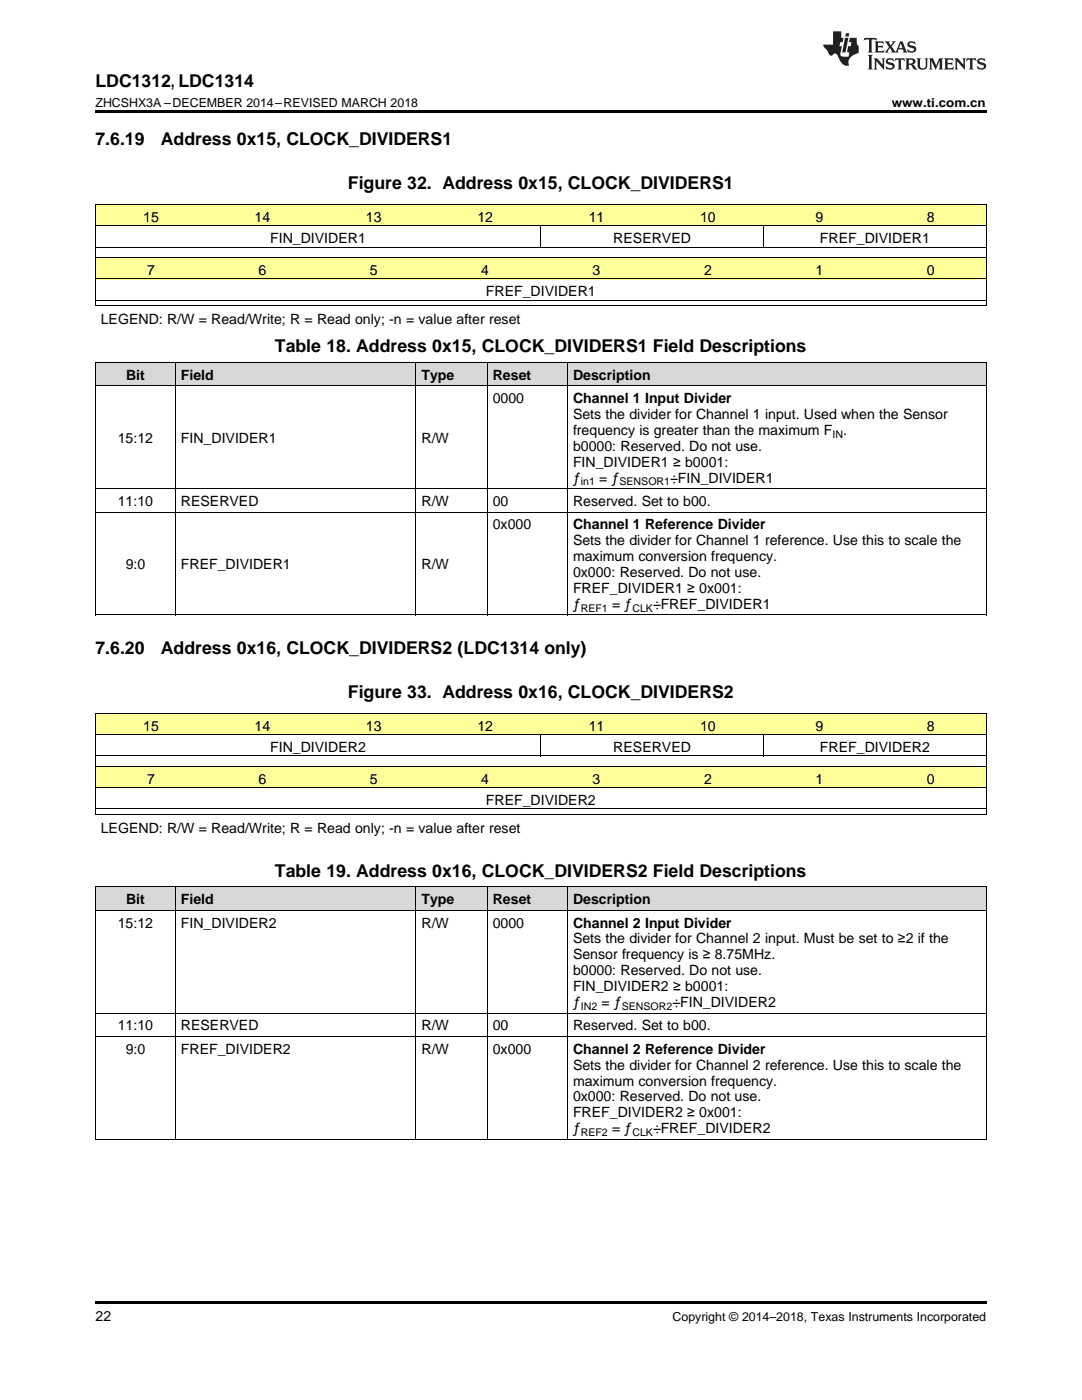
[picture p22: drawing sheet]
<svg xmlns="http://www.w3.org/2000/svg" width="216mm" height="279mm" viewBox="0 0 216 279" stroke-linecap="round" stroke-linejoin="round" font-family="sans-serif">
<defs><g id="words">
<g font-size="3.5">
<text x="19" y="17.3">LDC1312, LDC1314</text>
<text x="19" y="28.9">7.6.19</text>
<text x="32.1" y="28.9">Address 0x15, CLOCK_DIVIDERS1</text>
<text x="69.4" y="37.7">Figure 32. Address 0x15, CLOCK_DIVIDERS1</text>
<text x="54.9" y="70.3">Table 18. Address 0x15, CLOCK_DIVIDERS1 Field Descriptions</text>
<text x="19" y="130.5">7.6.20</text>
<text x="32.1" y="130.5">Address 0x16, CLOCK_DIVIDERS2 (LDC1314 only)</text>
<text x="69.4" y="139.3">Figure 33. Address 0x16, CLOCK_DIVIDERS2</text>
<text x="54.9" y="174.9">Table 19. Address 0x16, CLOCK_DIVIDERS2 Field Descriptions</text>
</g>
<g font-size="2.8">
<text x="28.6" y="44.3">15</text>
<text x="50.8" y="44.3">14</text>
<text x="73" y="44.3">13</text>
<text x="95.2" y="44.3">12</text>
<text x="117.5" y="44.3">11</text>
<text x="139.7" y="44.3">10</text>
<text x="162.7" y="44.3">9</text>
<text x="184.9" y="44.3">8</text>
<text x="53.9" y="48.5">FIN_DIVIDER1</text>
<text x="122.4" y="48.5">RESERVED</text>
<text x="163.6" y="48.5">FREF_DIVIDER1</text>
<text x="29.4" y="54.9">7</text>
<text x="51.6" y="54.9">6</text>
<text x="73.8" y="54.9">5</text>
<text x="96" y="54.9">4</text>
<text x="96.9" y="59.1">FREF_DIVIDER1</text>
<text x="118.3" y="54.9">3</text>
<text x="140.5" y="54.9">2</text>
<text x="162.7" y="54.9">1</text>
<text x="184.9" y="54.9">0</text>
<text x="20.1" y="64.6">LEGEND: R/W = Read/Write; R = Read only; -n = value after reset</text>
<text x="25.2" y="75.8">Bit</text>
<text x="36.1" y="75.8">Field</text>
<text x="84.1" y="75.8">Type</text>
<text x="98.3" y="75.8">Reset</text>
<text x="114.3" y="75.8">Description</text>
<text x="98.3" y="80.4">0000</text>
<text x="114.3" y="80.4">Channel 1 Input Divider</text>
<text x="114.3" y="83.6">Sets the divider for Channel 1 input. Used when the Sensor</text>
<text x="23.5" y="88.4">15:12</text>
<text x="36.1" y="88.4">FIN_DIVIDER1</text>
<text x="84.1" y="88.4">R/W</text>
<text x="114.3" y="86.8">frequency is greater than the maximum F</text>
<text x="114.3" y="90">b0000: Reserved. Do not use.</text>
<text x="168.2" y="86.8">.</text>
<text x="114.3" y="93.1">FIN_DIVIDER1 ≥ b0001:</text>
<text x="23.5" y="101">11:10</text>
<text x="36.1" y="101">RESERVED</text>
<text x="84.1" y="101">R/W</text>
<text x="98.3" y="101">00</text>
<text x="114.3" y="96.3">ƒ</text>
<text x="114.3" y="101">Reserved. Set to b00.</text>
<text x="119.6" y="96.3">= ƒ</text>
<text x="133.7" y="96.3">÷FIN_DIVIDER1</text>
<text x="98.3" y="105.6">0x000</text>
<text x="114.3" y="105.6">Channel 1 Reference Divider</text>
<text x="25.1" y="113.6">9:0</text>
<text x="36.1" y="113.6">FREF_DIVIDER1</text>
<text x="84.1" y="113.6">R/W</text>
<text x="114.3" y="108.8">Sets the divider for Channel 1 reference. Use this to scale the</text>
<text x="114.3" y="112">maximum conversion frequency.</text>
<text x="114.3" y="115.1">0x000: Reserved. Do not use.</text>
<text x="114.3" y="118.3">FREF_DIVIDER1 ≥ 0x001:</text>
<text x="114.3" y="121.5">ƒ</text>
<text x="122.1" y="121.5">= ƒ</text>
<text x="130.3" y="121.5">÷FREF_DIVIDER1</text>
<text x="28.6" y="145.8">15</text>
<text x="50.8" y="145.8">14</text>
<text x="73" y="145.8">13</text>
<text x="95.2" y="145.8">12</text>
<text x="117.5" y="145.8">11</text>
<text x="139.7" y="145.8">10</text>
<text x="162.7" y="145.8">9</text>
<text x="184.9" y="145.8">8</text>
<text x="53.9" y="150.1">FIN_DIVIDER2</text>
<text x="122.4" y="150.1">RESERVED</text>
<text x="163.6" y="150.1">FREF_DIVIDER2</text>
<text x="29.4" y="156.4">7</text>
<text x="51.6" y="156.4">6</text>
<text x="73.8" y="156.4">5</text>
<text x="96" y="156.4">4</text>
<text x="96.9" y="160.7">FREF_DIVIDER2</text>
<text x="118.3" y="156.4">3</text>
<text x="140.5" y="156.4">2</text>
<text x="162.7" y="156.4">1</text>
<text x="184.9" y="156.4">0</text>
<text x="20.1" y="166.2">LEGEND: R/W = Read/Write; R = Read only; -n = value after reset</text>
<text x="23.5" y="185.1">15:12</text>
<text x="25.2" y="180.4">Bit</text>
<text x="36.1" y="180.4">Field</text>
<text x="36.1" y="185.1">FIN_DIVIDER2</text>
<text x="84.1" y="180.4">Type</text>
<text x="84.1" y="185.1">R/W</text>
<text x="98.3" y="180.4">Reset</text>
<text x="98.3" y="185.1">0000</text>
<text x="114.3" y="180.4">Description</text>
<text x="114.3" y="185.1">Channel 2 Input Divider</text>
<text x="114.3" y="188.3">Sets the divider for Channel 2 input. Must be set to ≥2 if the</text>
<text x="114.3" y="191.5">Sensor frequency is ≥ 8.75MHz.</text>
<text x="114.3" y="194.6">b0000: Reserved. Do not use.</text>
<text x="114.3" y="197.8">FIN_DIVIDER2 ≥ b0001:</text>
<text x="114.3" y="201">ƒ</text>
<text x="120" y="201">= ƒ</text>
<text x="134.2" y="201">÷FIN_DIVIDER2</text>
<text x="23.5" y="205.6">11:10</text>
<text x="36.1" y="205.6">RESERVED</text>
<text x="84.1" y="205.6">R/W</text>
<text x="98.3" y="205.6">00</text>
<text x="114.3" y="205.6">Reserved. Set to b00.</text>
<text x="25.1" y="210.3">9:0</text>
<text x="36.1" y="210.3">FREF_DIVIDER2</text>
<text x="84.1" y="210.3">R/W</text>
<text x="98.3" y="210.3">0x000</text>
<text x="114.3" y="210.3">Channel 2 Reference Divider</text>
<text x="114.3" y="213.5">Sets the divider for Channel 2 reference. Use this to scale the</text>
<text x="114.3" y="216.6">maximum conversion frequency.</text>
<text x="114.3" y="219.8">0x000: Reserved. Do not use.</text>
<text x="114.3" y="223">FREF_DIVIDER2 ≥ 0x001:</text>
<text x="114.3" y="226.2">ƒ</text>
<text x="122.1" y="226.2">= ƒ</text>
<text x="130.3" y="226.2">÷FREF_DIVIDER2</text>
<text x="19" y="263.6">22</text>
</g>
<g font-size="2.5">
<text x="19" y="21.4">ZHCSHX3A –DECEMBER 2014–REVISED MARCH 2018</text>
<text x="177.9" y="21.4">www.ti.com.cn</text>
<text x="134.2" y="263.6">Copyright © 2014–2018, Texas Instruments Incorporated</text>
</g>
<g font-size="2.1">
<text x="166.1" y="87.3">IN</text>
<text x="115.9" y="96.9">in1</text>
<text x="123.6" y="96.9">SENSOR1</text>
<text x="115.9" y="122.1">REF1</text>
<text x="126.2" y="122.1">CLK</text>
<text x="115.9" y="201.5">IN2</text>
<text x="124.1" y="201.5">SENSOR2</text>
<text x="115.9" y="226.7">REF2</text>
<text x="126.2" y="226.7">CLK</text>
</g>
</g></defs>
<g fill="#d8d8d8">
<path d="M19 177.1h16v4.6h-16z"/>
<path d="M35 177.1h48v4.6h-48z"/>
<path d="M83 177.1h14.3v4.6h-14.3z"/>
<path d="M97.3 177.1h16v4.6h-16z"/>
<path d="M113.3 177.1h83.5v4.6h-83.5z"/>
</g>
<g fill="#ff9">
<path d="M19 153h22.3v4.3h-22.3z"/>
<path d="M41.3 153h22.2v4.3h-22.2z"/>
<path d="M63.5 153h22.2v4.3h-22.2z"/>
<path d="M85.7 153h22.2v4.3h-22.2z"/>
<path d="M107.9 153h22.3v4.3h-22.3z"/>
<path d="M130.2 153h22.2v4.3h-22.2z"/>
<path d="M152.4 153h22.2v4.3h-22.2z"/>
<path d="M174.6 153h22.2v4.3h-22.2z"/>
<path d="M19 142.5h22.3v4.2h-22.3z"/>
<path d="M41.3 142.5h22.2v4.2h-22.2z"/>
<path d="M63.5 142.5h22.2v4.2h-22.2z"/>
<path d="M85.7 142.5h22.2v4.2h-22.2z"/>
<path d="M107.9 142.5h22.3v4.2h-22.3z"/>
<path d="M130.2 142.5h22.2v4.2h-22.2z"/>
<path d="M152.4 142.5h22.2v4.2h-22.2z"/>
<path d="M174.6 142.5h22.2v4.2h-22.2z"/>
</g>
<g fill="#d8d8d8">
<path d="M19 72.4h16v4.6h-16z"/>
<path d="M35 72.4h48v4.6h-48z"/>
<path d="M83 72.4h14.3v4.6h-14.3z"/>
<path d="M97.3 72.4h16v4.6h-16z"/>
<path d="M113.3 72.4h83.5v4.6h-83.5z"/>
</g>
<g fill="#ff9">
<path d="M19 51.5h22.3v4.2h-22.3z"/>
<path d="M41.3 51.5h22.2v4.2h-22.2z"/>
<path d="M63.5 51.5h22.2v4.2h-22.2z"/>
<path d="M85.7 51.5h22.2v4.2h-22.2z"/>
<path d="M107.9 51.5h22.3v4.2h-22.3z"/>
<path d="M130.2 51.5h22.2v4.2h-22.2z"/>
<path d="M152.4 51.5h22.2v4.2h-22.2z"/>
<path d="M174.6 51.5h22.2v4.2h-22.2z"/>
<path d="M19 40.9h22.3v4.2h-22.3z"/>
<path d="M41.3 40.9h22.2v4.2h-22.2z"/>
<path d="M63.5 40.9h22.2v4.2h-22.2z"/>
<path d="M85.7 40.9h22.2v4.2h-22.2z"/>
<path d="M107.9 40.9h22.3v4.2h-22.3z"/>
<path d="M130.2 40.9h22.2v4.2h-22.2z"/>
<path d="M152.4 40.9h22.2v4.2h-22.2z"/>
<path d="M174.6 40.9h22.2v4.2h-22.2z"/>
</g>
<g fill="#000">
<path d="M19 22h177.8v.5h-177.8zM19 50.4h.2v1.1h-.2zM19 49.4h.2v1h-.2zM196.7 50.4h.1v1.1h-.1zM196.7 49.4h.1v1h-.1zM19 59.9h.2v1.1h-.2zM196.7 59.9h.1v1.1h-.1zM19 122.7l.2 .1zM82.9 122.7l.1 .1zM97.2 122.7l.1 .1zM113.2 122.7l.1 .1zM196.7 122.7l.1 .1z"/>
<path d="M19 152h.2v1h-.2zM19 150.9h.2v1.1h-.2zM196.7 152h.1v1h-.1zM196.7 150.9h.1v1.1h-.1zM19 161.5h.2v1.1h-.2zM196.7 161.5h.1v1.1h-.1zM19 227.4h.2zM82.9 227.4h.1zM97.2 227.4h.1zM113.2 227.4h.1zM196.7 227.4h.1zM19 259.7h177.8v.5h-177.8z"/>
</g>
<g fill="none" stroke="#000" stroke-width=".2">
<path d="M19 59.9h177.8M19 55.7h177.8M19 51.4h177.8M19 49.3h177.8M19 45.1h177.8M19 40.8h177.8M19.1 40.9v8.5M19.1 51.5v8.4M107.9 45.1v4.3M152.3 45.1v4.3M196.8 40.9v8.5M196.8 51.5v8.4"/>
<path d="M19 72.3l177.8 .1v50.4M19 77h177.8M19 60.9h177.8M19.1 72.4v50.4M35 72.4v50.4M83 72.4v50.4M97.2 72.4v50.4M113.2 72.4v50.4M19 97.5h177.8M19 102.2h177.8M19 122.7h177.8M19 157.2h177.8"/>
<path d="M19 153h177.8M19 150.9h177.8M19 146.6h177.8M19 142.4h177.8M19.1 142.5v8.4M19.1 153v8.5M107.9 146.7v4.2M152.3 146.7v4.2M196.8 142.5v8.4M196.8 153v8.5M19 177h177.8M19 162.5h177.8"/>
<path d="M19 161.4h177.8M19.1 177v50.4M35 177v50.4M83 177v50.4M97.2 177v50.4M113.2 177v50.4M196.8 177v50.4M19 181.7h177.8M19 206.9h177.8M19 202.2h177.8M19 227.4h177.8"/>
</g>
<g fill="#231f20">
<path d="M172.5 7.6l-.1 .5 .4-.2h.6v.1v2.1l-.2 .4h.9l-.2-.4v-2.1l.1-.1h.5l.5 .2-.2-.5zM174.5 8.3l.2 .3v1.5l-.2 .4h1.8l.2-.6a1.04 1.04 0 0 1-1.3 .2v-.7h.6l.3 .2v-.6l-.3 .2h-.6v-.6l.8-.1 .4 .3-.2-.5zM176.5 8.3l.9 1.1-.9 1.1h.8l-.2-.2 .4-.7 .5 .7-.2 .2h1.5l-.2-.2 .2-.4h.9l.1 .4-.2 .2h1l-.3-.3-.7-1.9h-.5l-.9 2-.8-1 .9-1h-.8l.1 .3-.4 .5-.3-.6 .1-.2zM179.7 8.6l.4 1h-.7zM181.3 8.4a.63 .63 0 0 0-.2 .7 .63 .63 0 0 0 .6 .4l.6 .2 .1 .2a.75 .75 0 0 1-.7 .4 .75 .75 0 0 1-.6-.5l.1 .7 .1-.1a1.11 1.11 0 0 0 1.5-.6 1.13 1.13 0 0 0-1.2-.8l-.1-.4a1.04 1.04 0 0 1 1.2 .2l-.2-.5-.2 .1-.4-.2zM173.2 10.9l.2 .4v2.2l-.2 .4h1l-.3-.4v-2.2l.3-.4zM174.3 11.6l.3 .4v1.5l-.3 .4h.8l-.2-.4v-1.3l1.5 1.7v-1.9l.2-.4h-.7l.2 .4v.9l-1.1-1.3zM177 11.8a.62 .62 0 0 0-.2 .7 .62 .62 0 0 0 .6 .4l.6 .1 .1 .3a.76 .76 0 0 1-.7 .3 .76 .76 0 0 1-.7-.4l.2 .7 .1-.1a1.11 1.11 0 0 0 1.5-.6 1.13 1.13 0 0 0-1.2-.8l-.1-.4a1.04 1.04 0 0 1 1.2 .2l-.2-.6-.2 .1-.5-.1zM178.7 11.6l-.2 .6a.61 .61 0 0 1 .8-.3v1.6l-.2 .4h.9l-.2-.4v-1.6a.63 .63 0 0 1 .7 .3l-.1-.6zM180.6 11.6l.3 .4v1.5l-.3 .4h1l-.2-.2-.1-.8 .6 .2a.76 .76 0 0 0 1.2 .7l-1-1a.58 .58 0 0 0 .6-.5 .58 .58 0 0 0-.5-.6zM181.4 11.9h.1a.45 .45 0 0 1 .5 .1 .45 .45 0 0 1 .1 .5l-.8 .2zM182.9 11.6l.2 .2a2.17 2.17 0 0 0 .3 1.9 .99 .99 0 0 0 1.6-.6v-1.1l.2-.4h-.7l.2 .2a1.92 1.92 0 0 1-.2 1.8 .6 .6 0 0 1-.9-.5v-1.1l.2-.4zM185.4 11.6l.2 .4v1.5l-.2 .4h.7l-.2-.4v-1.4l.8 1.8 .8-1.8v1.4l-.2 .4h.9l-.2-.4v-1.5l.2-.4h-.8l-.6 1.5-.6-1.5zM188.4 11.6l.2 .4v1.5l-.2 .4h1.8l.1-.6a1.04 1.04 0 0 1-1.2 .1v-.6h.5l.4 .2v-.6l-.4 .2h-.5v-.7h.8l.3 .3-.1-.6zM190.5 11.6l.2 .4v1.5l-.2 .4h.7l-.2-.4v-1.3l1.5 1.7v-1.9l.2-.4h-.7l.2 .4v.9l-1.1-1.3zM192.9 11.6l-.1 .6a.61 .61 0 0 1 .7-.3l.1 1.6-.3 .4h1l-.3-.4 .1-1.6a.63 .63 0 0 1 .7 .3l-.1-.6zM195.2 11.8a.62 .62 0 0 0-.2 .7 .62 .62 0 0 0 .6 .4l.6 .1 .1 .3a.76 .76 0 0 1-.7 .3 .76 .76 0 0 1-.6-.4l.1 .7 .1-.1a1.11 1.11 0 0 0 1.6-.6 1.13 1.13 0 0 0-1.3-.8l-.1-.4a1.04 1.04 0 0 1 1.2 .2l-.1-.6-.2 .1-.5-.1z"/>
<path d="M166.2 6.3v2.6h-1.9v.4l.8 .9a.91 .91 0 0 0 1 .8 .56 .56 0 0 1 .5-.3 .56 .56 0 0 1 .5 .3l.4 .8a1.53 1.53 0 0 0 1.9 1.2 1.54 1.54 0 0 1 1-2.1l.9-.3v-1.4a1.52 1.52 0 0 1-.4-1.6h-1.3l-.2 .8h.5l-.2 .8h-.5l-.1 1v.2l.4 .1-.2 .8a1.93 1.93 0 0 1-1.6-.3l.3-1.8h-.5l.2-.8h.4l.2-.8h-.4v-1.3zM168.6 7.6l-.6 2.9h.7l.6-2.9zM168.8 6.6l-.1 .7h.6l.2-.7z"/>
</g>
<use href="#words"/>
</svg>
